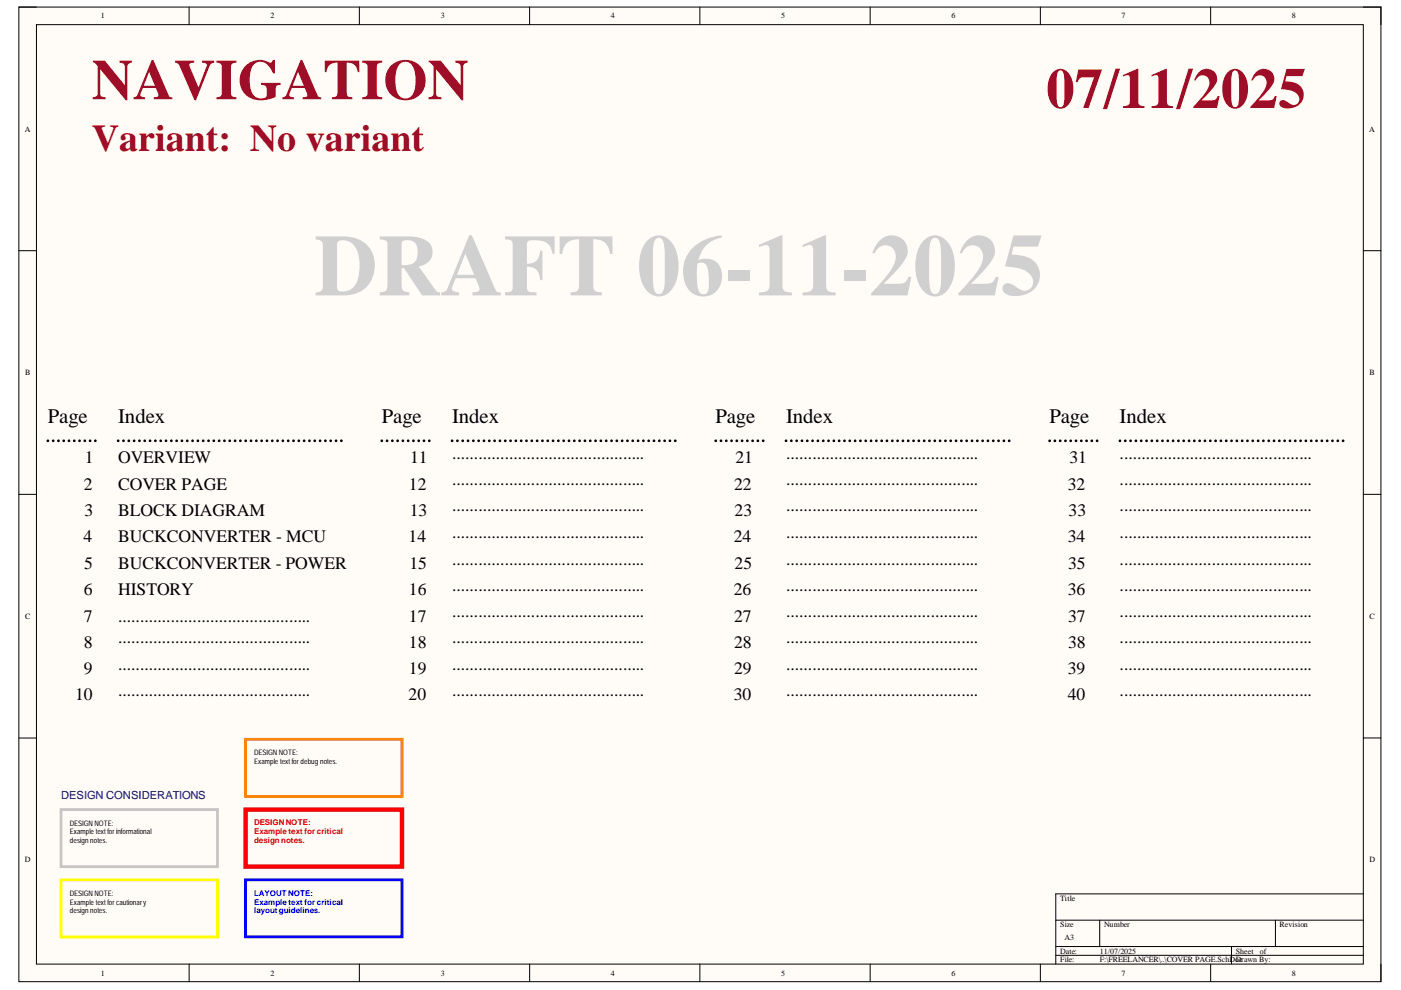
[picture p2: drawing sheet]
<svg xmlns="http://www.w3.org/2000/svg" width="297mm" height="210mm" viewBox="0 0 297 210" stroke-linecap="round" stroke-linejoin="round" font-family="sans-serif">
<defs><g id="words">
<text font-size="18.5" fill="#d0d0d0" x="66.7" y="62.6">DRAFT 06-11-2025</text>
<g font-size="12.1" fill="#9e0e29">
<text x="19.5" y="21">NAVIGATION</text>
<text x="221.8" y="22.9">07/11/2025</text>
</g>
<text font-size="8" fill="#9e0e29" x="19.5" y="32.1">Variant: No variant</text>
<g font-size="4.4">
<text x="10.2" y="89.7">Page</text>
<text x="25" y="89.7">Index</text>
<text x="81" y="89.7">Page</text>
<text x="95.8" y="89.7">Index</text>
<text x="151.7" y="89.7">Page</text>
<text x="166.7" y="89.7">Index</text>
<text x="222.5" y="89.7">Page</text>
<text x="237.4" y="89.7">Index</text>
</g>
<g font-size="3.7">
<text x="18" y="98.2">1</text>
<text x="25" y="98.2">OVERVIEW</text>
<text x="87" y="98.2">11</text>
<text x="95.8" y="97.3">............................................</text>
<text x="155.9" y="98.2">21</text>
<text x="166.7" y="97.3">............................................</text>
<text x="226.7" y="98.2">31</text>
<text x="237.4" y="97.3">............................................</text>
<text x="17.8" y="103.8">2</text>
<text x="25" y="103.8">COVER PAGE</text>
<text x="86.7" y="103.8">12</text>
<text x="95.8" y="102.9">............................................</text>
<text x="155.7" y="103.8">22</text>
<text x="166.7" y="102.9">............................................</text>
<text x="226.4" y="103.8">32</text>
<text x="237.4" y="102.9">............................................</text>
<text x="17.9" y="109.4">3</text>
<text x="25" y="109.4">BLOCK DIAGRAM</text>
<text x="86.9" y="109.4">13</text>
<text x="95.8" y="108.4">............................................</text>
<text x="155.7" y="109.4">23</text>
<text x="166.7" y="108.4">............................................</text>
<text x="226.6" y="109.4">33</text>
<text x="237.4" y="108.4">............................................</text>
<text x="17.7" y="115">4</text>
<text x="25" y="115">BUCKCONVERTER - MCU</text>
<text x="86.6" y="115">14</text>
<text x="95.8" y="114">............................................</text>
<text x="95.8" y="119.7">............................................</text>
<text x="155.6" y="115">24</text>
<text x="166.7" y="114">............................................</text>
<text x="166.7" y="119.7">............................................</text>
<text x="226.4" y="115">34</text>
<text x="237.4" y="114">............................................</text>
<text x="237.4" y="119.7">............................................</text>
<text x="17.9" y="120.6">5</text>
<text x="25" y="120.6">BUCKCONVERTER - POWER</text>
<text x="86.8" y="120.6">15</text>
<text x="95.8" y="125.3">............................................</text>
<text x="155.7" y="120.6">25</text>
<text x="166.7" y="125.3">............................................</text>
<text x="226.5" y="120.6">35</text>
<text x="237.4" y="125.3">............................................</text>
<text x="17.8" y="126.2">6</text>
<text x="17.8" y="131.8">7</text>
<text x="25" y="131.8">............................................</text>
<text x="25" y="126.2">HISTORY</text>
<text x="86.7" y="126.2">16</text>
<text x="86.7" y="131.8">17</text>
<text x="95.8" y="130.8">............................................</text>
<text x="155.6" y="126.2">26</text>
<text x="155.7" y="131.8">27</text>
<text x="166.7" y="130.8">............................................</text>
<text x="226.4" y="126.2">36</text>
<text x="226.5" y="131.8">37</text>
<text x="237.4" y="130.8">............................................</text>
<text x="17.8" y="137.4">8</text>
<text x="25" y="136.4">............................................</text>
<text x="86.7" y="137.4">18</text>
<text x="95.8" y="136.4">............................................</text>
<text x="155.7" y="137.4">28</text>
<text x="166.7" y="136.4">............................................</text>
<text x="226.5" y="137.4">38</text>
<text x="237.4" y="136.4">............................................</text>
<text x="17.8" y="142.9">9</text>
<text x="25" y="142">............................................</text>
<text x="86.7" y="142.9">19</text>
<text x="95.8" y="142">............................................</text>
<text x="155.7" y="142.9">29</text>
<text x="166.7" y="142">............................................</text>
<text x="226.4" y="142.9">39</text>
<text x="237.4" y="142">............................................</text>
<text x="15.9" y="148.5">10</text>
<text x="25" y="147.6">............................................</text>
<text x="86.6" y="148.5">20</text>
<text x="95.8" y="147.6">............................................</text>
<text x="155.6" y="148.5">30</text>
<text x="166.7" y="147.6">............................................</text>
<text x="226.4" y="148.5">40</text>
<text x="237.4" y="147.6">............................................</text>
</g>
<text font-size="2.4" fill="#000080" x="12.9" y="169.3">DESIGN CONSIDERATIONS</text>
<g font-size="1.7">
<text x="21.4" y="3.9">1</text>
<text x="57.4" y="3.9">2</text>
<text x="93.5" y="3.9">3</text>
<text x="129.5" y="3.9">4</text>
<text x="165.6" y="3.9">5</text>
<text x="201.8" y="3.9">6</text>
<text x="237.8" y="3.9">7</text>
<text x="273.9" y="3.9">8</text>
<text x="5.2" y="27.9">A</text>
<text x="290.3" y="27.9">A</text>
<text x="5.3" y="79.5">B</text>
<text x="290.3" y="79.5">B</text>
<text x="5.3" y="131.2">C</text>
<text x="290.3" y="131.2">C</text>
<text x="5.2" y="182.8">D</text>
<text x="290.3" y="182.8">D</text>
<text x="224.8" y="191">Title</text>
<text x="224.8" y="196.6">Size</text>
<text x="234.1" y="196.6">Number</text>
<text x="271.3" y="196.6">Revision</text>
<text x="224.8" y="202.2">Date:</text>
<text x="225.7" y="199.4">A3</text>
<text x="233.2" y="202.2">11/07/2025</text>
<text x="262" y="202.2">Sheet</text>
<text x="267.1" y="202.2">of</text>
<text x="21.4" y="206.8">1</text>
<text x="57.4" y="206.8">2</text>
<text x="93.5" y="206.8">3</text>
<text x="129.5" y="206.8">4</text>
<text x="165.6" y="206.8">5</text>
<text x="201.8" y="206.8">6</text>
<text x="224.8" y="204.1">File:</text>
<text x="233.2" y="204.1">F:\FREELANCER\..\COVER PAGE.SchDoc</text>
<text x="237.8" y="206.8">7</text>
<text x="262" y="204.1">Drawn By:</text>
<text x="273.9" y="206.8">8</text>
</g>
<g font-size="1.7" fill="#f00">
<text x="53.9" y="175">DESIGNNOTE:</text>
<text x="53.9" y="176.9">Example text for critical</text>
<text x="53.9" y="178.8">design notes.</text>
</g>
<g font-size="1.7" fill="#00f">
<text x="53.9" y="189.9">LAYOUT NOTE:</text>
<text x="53.9" y="191.8">Example text for critical</text>
<text x="53.9" y="193.7">layoutguidelines.</text>
</g>
<g font-size="1.6">
<text x="53.9" y="160.1">DESIGN NOTE:</text>
<text x="53.9" y="162">Exampletextfordebugnotes.</text>
<text x="14.8" y="175.1">DESIGN NOTE:</text>
<text x="14.8" y="176.9">Exampletextforinformational</text>
<text x="14.8" y="178.8">designnotes.</text>
<text x="14.8" y="189.9">DESIGN NOTE:</text>
<text x="14.8" y="191.8">Exampletextforcautionary</text>
<text x="14.8" y="193.7">designnotes.</text>
</g>
</g></defs>
<path d="M4 1.5h288.8v206.6h-288.8z" fill-rule="evenodd" fill="#fffcf8"/>
<path d="M4 1.5h288.8v206.6h-288.8z" fill="none" stroke="#000" stroke-width=".21"/>
<path d="M7.7 5.2h281.4v199.2h-281.4z" fill-rule="evenodd" fill="#fffcf8"/>
<g fill="none" stroke="#000" stroke-width=".21">
<path d="M4 1.5h3.7M7.7 5.2h281.4v199.2h-281.4zM40.1 1.5v3.7M76.2 1.5v3.7M112.3 1.5v3.7M148.4 1.5v3.7M184.5 1.5v3.7M220.6 1.5v3.7M256.7 1.5v3.7M289.1 1.5h3.7v3.7M4 53.2h3.7M289.1 53.2h3.7"/>
<path d="M4 104.8h3.7M289.1 104.8h3.7M4 156.5h3.7M289.1 156.5h3.7M223.8 195.1h65.3M233.2 195.1v5.6M270.4 195.1v5.6M289.1 189.5h-65.3v14.9M40.1 204.4v3.7M76.2 204.4v3.7M112.3 204.4v3.7M148.4 204.4v3.7"/>
<path d="M184.5 204.4v3.7M220.6 204.4v3.7M223.8 200.7h65.3M223.8 202.6h65.3M256.7 204.4v3.7M261.1 200.7v3.7M292.8 204.4v3.7"/>
</g>
<g fill="none" stroke="#000" stroke-width=".59">
<path d="M10.1 93.5h.1M11.3 93.5h.1M12.4 93.5h.1M13.5 93.5h.1M14.6 93.5h.1M15.7 93.5h.1M16.9 93.5h.1M18 93.5h.1M19.1 93.5h.1M20.2 93.5h.1M25.1 93.5h.1M26.2 93.5h.1"/>
<path d="M27.3 93.5h.1M28.4 93.5h.1M29.6 93.5h.1M30.7 93.5h.1M31.8 93.5h.1M32.9 93.5h.1M34.1 93.5h.1M35.2 93.5h.1M36.3 93.5h.1M37.4 93.5h.1M38.6 93.5h.1M39.7 93.5h.1"/>
<path d="M40.8 93.5h.1M42 93.5h.1M43.1 93.5h.1M44.2 93.5h.1M45.3 93.5h.1M46.5 93.5h.1M47.6 93.5h.1M48.7 93.5h.1M49.8 93.5h.1M51 93.5h.1M52.1 93.5h.1M53.2 93.5h.1"/>
<path d="M54.3 93.5h.1M55.5 93.5h.1M56.6 93.5h.1M57.7 93.5h.1M58.8 93.5h.1M60 93.5h.1M61.1 93.5h.1M62.2 93.5h.1M63.4 93.5h.1M64.5 93.5h.1M65.6 93.5h.1M66.7 93.5h.1"/>
<path d="M67.9 93.5h.1M69 93.5h.1M70.1 93.5h.1M71.2 93.5h.1M72.4 93.5h.1M80.9 93.5h.1M82.1 93.5h.1M83.2 93.5h.1M84.3 93.5h.1M85.4 93.5h.1M86.5 93.5h.1M87.6 93.5h.1"/>
<path d="M88.8 93.5h.1M89.9 93.5h.1M91 93.5h.1M95.8 93.5h.1M97 93.5h.1M98.1 93.5h.1M99.2 93.5h.1M100.4 93.5h.1M101.5 93.5h.1M102.6 93.5h.1M103.7 93.5h.1M104.9 93.5h.1"/>
<path d="M106 93.5h.1M107.1 93.5h.1M108.2 93.5h.1M109.4 93.5h.1M110.5 93.5h.1M111.6 93.5h.1M112.7 93.5h.1M113.9 93.5h.1M115 93.5h.1M116.1 93.5h.1M117.3 93.5h.1M118.4 93.5h.1"/>
<path d="M119.5 93.5h.1M120.6 93.5h.1M121.8 93.5h.1M122.9 93.5h.1M124 93.5h.1M125.1 93.5h.1M126.3 93.5h.1M127.4 93.5h.1M128.5 93.5h.1M129.6 93.5h.1M130.8 93.5h.1M131.9 93.5h.1"/>
<path d="M133 93.5h.1M134.2 93.5h.1M135.3 93.5h.1M136.4 93.5h.1M137.5 93.5h.1M138.7 93.5h.1M139.8 93.5h.1M140.9 93.5h.1M142 93.5h.1M143.2 93.5h.1M151.7 93.5h.1M152.9 93.5h.1"/>
<path d="M154 93.5h.1M155.1 93.5h.1M156.2 93.5h.1M157.3 93.5h.1M158.4 93.5h.1M159.6 93.5h.1M160.7 93.5h.1M161.8 93.5h.1M166.6 93.5h.1M167.8 93.5h.1M168.9 93.5h.1M170 93.5h.1"/>
<path d="M171.2 93.5h.1M172.3 93.5h.1M173.4 93.5h.1M174.5 93.5h.1M175.7 93.5h.1M176.8 93.5h.1M177.9 93.5h.1M179 93.5h.1M180.2 93.5h.1M181.3 93.5h.1M182.4 93.5h.1M183.5 93.5h.1"/>
<path d="M184.7 93.5h.1M185.8 93.5h.1M186.9 93.5h.1M188.1 93.5h.1M189.2 93.5h.1M190.3 93.5h.1M191.4 93.5h.1M192.6 93.5h.1M193.7 93.5h.1M194.8 93.5h.1M195.9 93.5h.1M197.1 93.5h.1"/>
<path d="M198.2 93.5h.1M199.3 93.5h.1M200.4 93.5h.1M201.6 93.5h.1M202.7 93.5h.1M203.8 93.5h.1M204.9 93.5h.1M206.1 93.5h.1M207.2 93.5h.1M208.3 93.5h.1M209.5 93.5h.1M210.6 93.5h.1"/>
<path d="M211.7 93.5h.1M212.8 93.5h.1M214 93.5h.1M222.5 93.5h.1M223.7 93.5h.1M224.8 93.5h.1M225.9 93.5h.1M227 93.5h.1M228.1 93.5h.1M229.2 93.5h.1M230.4 93.5h.1M231.5 93.5h.1"/>
<path d="M232.6 93.5h.1M237.4 93.5h.1M238.6 93.5h.1M239.7 93.5h.1M240.8 93.5h.1M242 93.5h.1M243.1 93.5h.1M244.2 93.5h.1M245.3 93.5h.1M246.5 93.5h.1M247.6 93.5h.1M248.7 93.5h.1"/>
<path d="M249.8 93.5h.1M251 93.5h.1M252.1 93.5h.1M253.2 93.5h.1M254.3 93.5h.1M255.5 93.5h.1M256.6 93.5h.1M257.7 93.5h.1M258.8 93.5h.1M260 93.5h.1M261.1 93.5h.1M262.2 93.5h.1"/>
<path d="M263.4 93.5h.1M264.5 93.5h.1M265.6 93.5h.1M266.7 93.5h.1M267.9 93.5h.1M269 93.5h.1M270.1 93.5h.1M271.2 93.5h.1M272.4 93.5h.1M273.5 93.5h.1M274.6 93.5h.1M275.7 93.5h.1"/>
<path d="M276.9 93.5h.1M278 93.5h.1M279.1 93.5h.1M280.3 93.5h.1M281.4 93.5h.1M282.5 93.5h.1M283.6 93.5h.1M284.8 93.5h.1"/>
</g>
<path d="M12.9 171.6h33.2v12.2h-33.2z" fill="none" stroke="#c6c3c6" stroke-width=".59"/>
<path d="M12.9 186.5h33.2v12.1h-33.2z" fill="none" stroke="#ff0" stroke-width=".59"/>
<path d="M52.1 171.6h33.1v12.2h-33.1z" fill="none" stroke="#f00" stroke-width=".93"/>
<path d="M52.1 186.5h33.1v12.1h-33.1z" fill="none" stroke="#00f" stroke-width=".59"/>
<path d="M52.1 156.8h33.1v12.1h-33.1z" fill="none" stroke="#fd8300" stroke-width=".59"/>
<use href="#words"/>
</svg>
